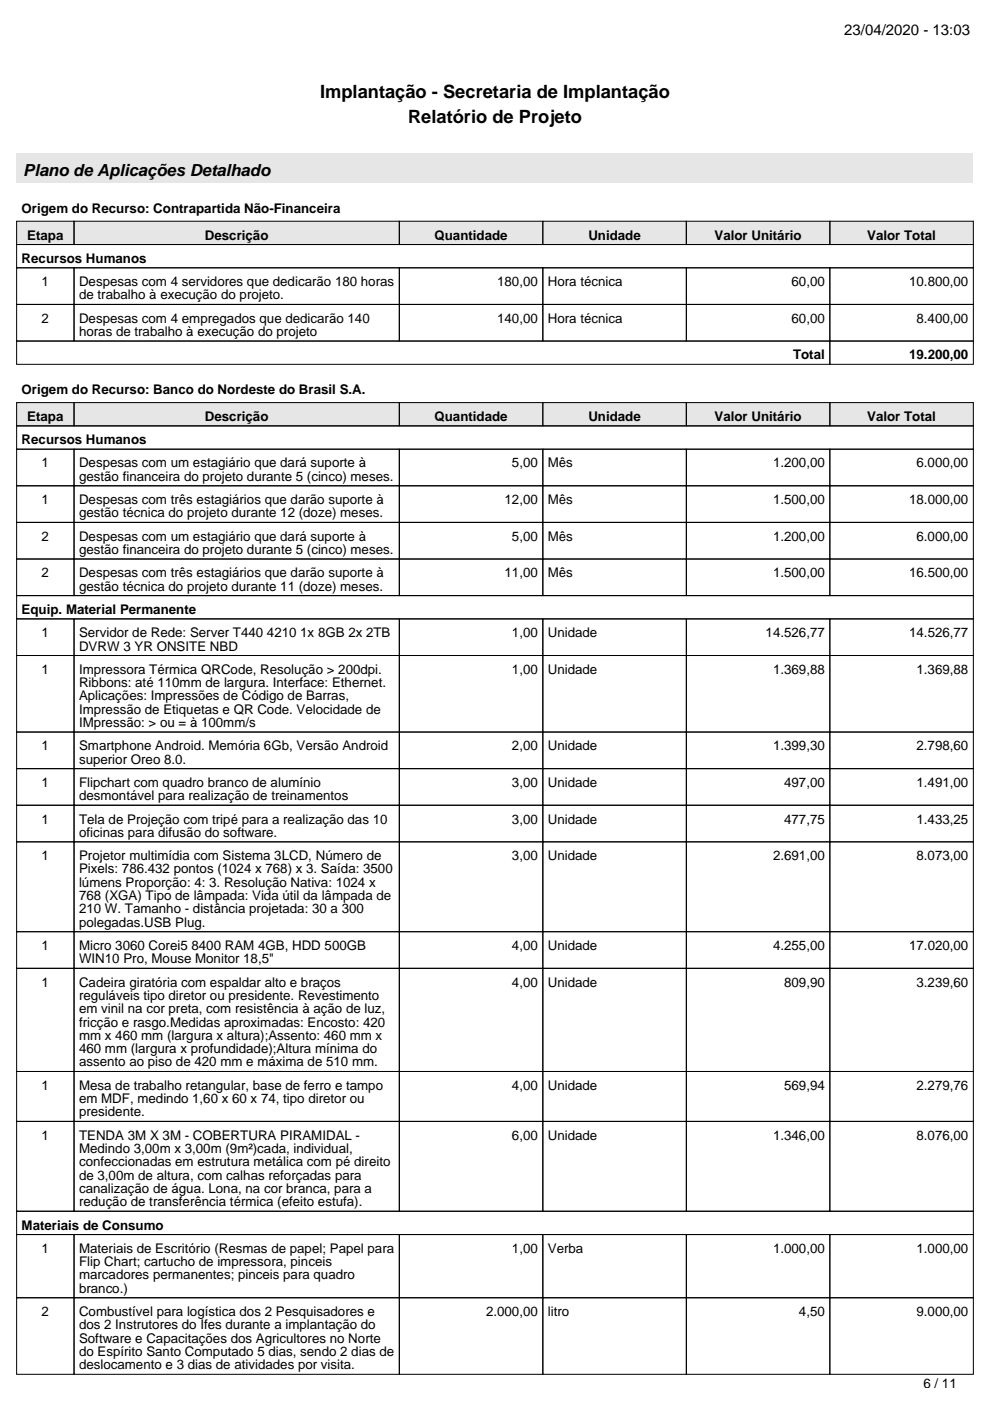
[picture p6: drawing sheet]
<svg xmlns="http://www.w3.org/2000/svg" width="210mm" height="297mm" viewBox="0 0 210 297" stroke-linecap="round" stroke-linejoin="round" font-family="sans-serif">
<defs><g id="words">
<g font-size="3.9">
<text x="67.9" y="20.8">Implantação - Secretaria de Implantação</text>
<text x="86.5" y="26.1">Relatório de Projeto</text>
</g>
<text font-size="3.5" x="4.9" y="37.4">Plano de Aplicações Detalhado</text>
<text font-size="3.2" x="179" y="7.4">23/04/2020 - 13:03</text>
<g font-size="2.8">
<text x="4.6" y="45.1">Origem do Recurso: Contrapartida Não-Financeira</text>
<text x="5.8" y="50.8">Etapa</text>
<text x="43.4" y="50.8">Descrição</text>
<text x="92.1" y="50.8">Quantidade</text>
<text x="124.7" y="50.8">Unidade</text>
<text x="151.5" y="50.8">Valor Unitário</text>
<text x="183.9" y="50.8">Valor Total</text>
<text x="4.6" y="55.7">Recursos Humanos</text>
<text x="8.8" y="60.7">1</text>
<text x="16.8" y="60.7">Despesas com 4 servidores que dedicarão 180 horas</text>
<text x="16.8" y="63.5">de trabalho à execução do projeto.</text>
<text x="105.4" y="60.7">180,00</text>
<text x="116.2" y="60.7">Hora técnica</text>
<text x="167.8" y="60.7">60,00</text>
<text x="192.8" y="60.7">10.800,00</text>
<text x="8.8" y="68.4">2</text>
<text x="16.8" y="68.4">Despesas com 4 empregados que dedicarão 140</text>
<text x="16.8" y="71.2">horas de trabalho à execução do projeto</text>
<text x="105.4" y="68.4">140,00</text>
<text x="116.2" y="68.4">Hora técnica</text>
<text x="167.8" y="68.4">60,00</text>
<text x="194.3" y="68.4">8.400,00</text>
<text x="168.1" y="76.2">Total</text>
<text x="192.8" y="76.2">19.200,00</text>
<text x="4.6" y="83.6">Origem do Recurso: Banco do Nordeste do Brasil S.A.</text>
<text x="5.8" y="89.2">Etapa</text>
<text x="43.4" y="89.2">Descrição</text>
<text x="92.1" y="89.2">Quantidade</text>
<text x="124.7" y="89.2">Unidade</text>
<text x="151.5" y="89.2">Valor Unitário</text>
<text x="183.9" y="89.2">Valor Total</text>
<text x="4.6" y="94.2">Recursos Humanos</text>
<text x="8.8" y="99.1">1</text>
<text x="16.8" y="99.1">Despesas com um estagiário que dará suporte à</text>
<text x="16.8" y="101.9">gestão financeira do projeto durante 5 (cinco) meses.</text>
<text x="108.5" y="99.1">5,00</text>
<text x="116.2" y="99.1">Mês</text>
<text x="163.9" y="99.1">1.200,00</text>
<text x="194.3" y="99.1">6.000,00</text>
<text x="8.8" y="106.9">1</text>
<text x="16.8" y="106.9">Despesas com três estagiários que darão suporte à</text>
<text x="107" y="106.9">12,00</text>
<text x="116.2" y="106.9">Mês</text>
<text x="163.9" y="106.9">1.500,00</text>
<text x="192.8" y="106.9">18.000,00</text>
<text x="16.8" y="109.7">gestão técnica do projeto durante 12 (doze) meses.</text>
<text x="8.8" y="114.6">2</text>
<text x="16.8" y="114.6">Despesas com um estagiário que dará suporte à</text>
<text x="16.8" y="117.5">gestão financeira do projeto durante 5 (cinco) meses.</text>
<text x="108.5" y="114.6">5,00</text>
<text x="116.2" y="114.6">Mês</text>
<text x="163.9" y="114.6">1.200,00</text>
<text x="194.3" y="114.6">6.000,00</text>
<text x="8.8" y="122.4">2</text>
<text x="16.8" y="122.4">Despesas com três estagiários que darão suporte à</text>
<text x="16.8" y="125.2">gestão técnica do projeto durante 11 (doze) meses.</text>
<text x="107" y="122.4">11,00</text>
<text x="116.2" y="122.4">Mês</text>
<text x="163.9" y="122.4">1.500,00</text>
<text x="192.8" y="122.4">16.500,00</text>
<text x="4.6" y="130.2">Equip. Material Permanente</text>
<text x="8.8" y="135.1">1</text>
<text x="16.8" y="135.1">Servidor de Rede: Server T440 4210 1x 8GB 2x 2TB</text>
<text x="16.8" y="137.9">DVRW 3 YR ONSITE NBD</text>
<text x="108.5" y="135.1">1,00</text>
<text x="116.2" y="135.1">Unidade</text>
<text x="162.3" y="135.1">14.526,77</text>
<text x="192.8" y="135.1">14.526,77</text>
<text x="8.8" y="142.9">1</text>
<text x="16.8" y="142.9">Impressora Térmica QRCode, Resolução &gt; 200dpi.</text>
<text x="108.5" y="142.9">1,00</text>
<text x="116.2" y="142.9">Unidade</text>
<text x="163.9" y="142.9">1.369,88</text>
<text x="194.3" y="142.9">1.369,88</text>
<text x="16.8" y="145.7">Ribbons: até 110mm de largura. Interface: Ethernet.</text>
<text x="16.8" y="148.5">Aplicações: Impressões de Código de Barras,</text>
<text x="16.8" y="151.3">Impressão de Etiquetas e QR Code. Velocidade de</text>
<text x="16.8" y="154.1">IMpressão: &gt; ou = à 100mm/s</text>
<text x="8.8" y="159.1">1</text>
<text x="16.8" y="159.1">Smartphone Android. Memória 6Gb, Versão Android</text>
<text x="16.8" y="161.9">superior Oreo 8.0.</text>
<text x="108.5" y="159.1">2,00</text>
<text x="116.2" y="159.1">Unidade</text>
<text x="163.9" y="159.1">1.399,30</text>
<text x="194.3" y="159.1">2.798,60</text>
<text x="8.8" y="166.8">1</text>
<text x="16.8" y="166.8">Flipchart com quadro branco de alumínio</text>
<text x="108.5" y="166.8">3,00</text>
<text x="116.2" y="166.8">Unidade</text>
<text x="166.3" y="166.8">497,00</text>
<text x="194.3" y="166.8">1.491,00</text>
<text x="16.8" y="169.7">desmontável para realização de treinamentos</text>
<text x="8.8" y="174.6">1</text>
<text x="16.8" y="174.6">Tela de Projeção com tripé para a realização das 10</text>
<text x="16.8" y="177.4">oficinas para difusão do software.</text>
<text x="108.5" y="174.6">3,00</text>
<text x="116.2" y="174.6">Unidade</text>
<text x="166.3" y="174.6">477,75</text>
<text x="194.3" y="174.6">1.433,25</text>
<text x="8.8" y="182.4">1</text>
<text x="16.8" y="182.4">Projetor multimídia com Sistema 3LCD, Número de</text>
<text x="16.8" y="185.2">Pixels: 786.432 pontos (1024 x 768) x 3. Saída: 3500</text>
<text x="108.5" y="182.4">3,00</text>
<text x="116.2" y="182.4">Unidade</text>
<text x="163.9" y="182.4">2.691,00</text>
<text x="194.3" y="182.4">8.073,00</text>
<text x="16.8" y="188">lúmens Proporção: 4: 3. Resolução Nativa: 1024 x</text>
<text x="16.8" y="190.8">768 (XGA) Tipo de lâmpada: Vida útil da lâmpada de</text>
<text x="16.8" y="193.7">210 W. Tamanho - distância projetada: 30 a 300</text>
<text x="16.8" y="196.5">polegadas.USB Plug.</text>
<text x="8.8" y="201.4">1</text>
<text x="16.8" y="201.4">Micro 3060 Corei5 8400 RAM 4GB, HDD 500GB</text>
<text x="108.5" y="201.4">4,00</text>
<text x="116.2" y="201.4">Unidade</text>
<text x="163.9" y="201.4">4.255,00</text>
<text x="192.8" y="201.4">17.020,00</text>
<text x="8.8" y="209.2">1</text>
<text x="16.8" y="209.2">Cadeira giratória com espaldar alto e braços</text>
<text x="16.8" y="204.2">WIN10 Pro, Mouse Monitor 18,5&quot;</text>
<text x="108.5" y="209.2">4,00</text>
<text x="116.2" y="209.2">Unidade</text>
<text x="166.3" y="209.2">809,90</text>
<text x="194.3" y="209.2">3.239,60</text>
<text x="16.8" y="212">reguláveis tipo diretor ou presidente. Revestimento</text>
<text x="16.8" y="214.8">em vinil na cor preta, com resistência à ação de luz,</text>
<text x="16.8" y="217.6">fricção e rasgo.Medidas aproximadas: Encosto: 420</text>
<text x="16.8" y="220.5">mm x 460 mm (largura x altura);Assento: 460 mm x</text>
<text x="16.8" y="223.3">460 mm (largura x profundidade);Altura mínima do</text>
<text x="16.8" y="226.1">assento ao piso de 420 mm e máxima de 510 mm.</text>
<text x="8.8" y="231.1">1</text>
<text x="16.8" y="231.1">Mesa de trabalho retangular, base de ferro e tampo</text>
<text x="16.8" y="233.9">em MDF, medindo 1,60 x 60 x 74, tipo diretor ou</text>
<text x="108.5" y="231.1">4,00</text>
<text x="116.2" y="231.1">Unidade</text>
<text x="166.3" y="231.1">569,94</text>
<text x="194.3" y="231.1">2.279,76</text>
<text x="16.8" y="236.7">presidente.</text>
<text x="8.8" y="241.6">1</text>
<text x="16.8" y="241.6">TENDA 3M X 3M - COBERTURA PIRAMIDAL -</text>
<text x="16.8" y="244.5">Medindo 3,00m x 3,00m (9m²)cada, individual,</text>
<text x="108.5" y="241.6">6,00</text>
<text x="116.2" y="241.6">Unidade</text>
<text x="163.9" y="241.6">1.346,00</text>
<text x="194.3" y="241.6">8.076,00</text>
<text x="16.8" y="247.3">confeccionadas em estrutura metálica com pé direito</text>
<text x="16.8" y="250.1">de 3,00m de altura, com calhas reforçadas para</text>
<text x="16.8" y="252.9">canalização de água. Lona, na cor branca, para a</text>
<text x="16.8" y="255.7">redução de transferência térmica (efeito estufa).</text>
<text x="4.6" y="260.7">Materiais de Consumo</text>
<text x="8.8" y="265.6">1</text>
<text x="16.8" y="265.6">Materiais de Escritório (Resmas de papel; Papel para</text>
<text x="16.8" y="268.4">Flip Chart; cartucho de impressora, pinceis</text>
<text x="108.5" y="265.6">1,00</text>
<text x="116.2" y="265.6">Verba</text>
<text x="163.9" y="265.6">1.000,00</text>
<text x="194.3" y="265.6">1.000,00</text>
<text x="16.8" y="271.3">marcadores permanentes; pinceis para quadro</text>
<text x="16.8" y="274.1">branco.)</text>
<text x="8.8" y="279">2</text>
<text x="16.8" y="279">Combustível para logística dos 2 Pesquisadores e</text>
<text x="16.8" y="281.9">dos 2 Instrutores do Ifes durante a implantação do</text>
<text x="103" y="279">2.000,00</text>
<text x="116.2" y="279">litro</text>
<text x="169.4" y="279">4,50</text>
<text x="194.3" y="279">9.000,00</text>
<text x="16.8" y="284.7">Software e Capacitações dos Agricultores no Norte</text>
<text x="16.8" y="287.5">do Espírito Santo Computado 5 dias, sendo 2 dias de</text>
<text x="16.8" y="290.3">deslocamento e 3 dias de atividades por visita.</text>
<text x="195.8" y="294.2">6 / 11</text>
</g>
</g></defs>
<g fill="#e6e6e6">
<path d="M3.5 32.4h202.9v6.4h-202.9z"/>
<path d="M3.5 46.9h12.2v4.9h-12.2z"/>
<path d="M15.7 46.9h69v4.9h-69z"/>
<path d="M84.7 46.9h30.4v4.9h-30.4z"/>
<path d="M115.1 46.9h30.4v4.9h-30.4z"/>
<path d="M145.5 46.9h30.4v4.9h-30.4z"/>
<path d="M175.9 46.9h30.5v4.9h-30.5z"/>
<path d="M3.5 85.4h12.2v4.9h-12.2z"/>
<path d="M15.7 85.4h69v4.9h-69z"/>
<path d="M84.7 85.4h30.4v4.9h-30.4z"/>
<path d="M115.1 85.4h30.4v4.9h-30.4z"/>
<path d="M145.5 85.4h30.4v4.9h-30.4z"/>
<path d="M175.9 85.4h30.5v4.9h-30.5z"/>
</g>
<g fill="none" stroke="#000" stroke-width=".21">
<path d="M3.5 46.9h12.2v4.9h-12.2zM3.5 51.8h202.9v5h-202.9zM3.5 56.8h12.2v7.7h-12.2zM15.7 46.9h69v4.9h-69zM15.7 56.8h69v7.7h-69zM84.7 46.9h30.4v4.9h-30.4zM84.7 56.8h30.4v7.7h-30.4zM115.1 46.9h30.4v4.9h-30.4zM115.1 56.8h30.4v7.7h-30.4zM145.5 46.9h30.4v4.9h-30.4zM145.5 56.8h30.4v7.7h-30.4zM175.9 46.9h30.5v4.9h-30.5z"/>
<path d="M175.9 56.8h30.5v7.7h-30.5zM3.5 64.5h12.2v7.8h-12.2zM3.5 72.3h172.4v4.9h-172.4zM15.7 64.5h69v7.8h-69zM84.7 64.5h30.4v7.8h-30.4zM115.1 64.5h30.4v7.8h-30.4zM145.5 64.5h30.4v7.8h-30.4zM175.9 64.5h30.5v7.8h-30.5zM175.9 72.3h30.5v4.9h-30.5zM3.5 85.4h12.2v4.9h-12.2zM3.5 90.3h202.9v4.9h-202.9zM3.5 95.2h12.2v7.8h-12.2z"/>
<path d="M15.7 85.4h69v4.9h-69zM15.7 95.2h69v7.8h-69zM84.7 85.4h30.4v4.9h-30.4zM84.7 95.2h30.4v7.8h-30.4zM115.1 85.4h30.4v4.9h-30.4zM115.1 95.2h30.4v7.8h-30.4zM145.5 85.4h30.4v4.9h-30.4zM145.5 95.2h30.4v7.8h-30.4zM175.9 85.4h30.5v4.9h-30.5zM175.9 95.2h30.5v7.8h-30.5zM3.5 103h12.2v7.8h-12.2zM3.5 110.8h12.2v7.7h-12.2z"/>
<path d="M3.5 118.5h12.2v7.8h-12.2zM15.7 103h69v7.8h-69zM15.7 110.8h69v7.7h-69zM15.7 118.5h69v7.8h-69zM84.7 103h30.4v7.8h-30.4zM84.7 110.8h30.4v7.7h-30.4zM84.7 118.5h30.4v7.8h-30.4zM115.1 103h30.4v7.8h-30.4zM115.1 110.8h30.4v7.7h-30.4zM115.1 118.5h30.4v7.8h-30.4zM145.5 103h30.4v7.8h-30.4zM145.5 110.8h30.4v7.7h-30.4z"/>
<path d="M145.5 118.5h30.4v7.8h-30.4zM175.9 103h30.5v7.8h-30.5zM175.9 110.8h30.5v7.7h-30.5zM175.9 118.5h30.5v7.8h-30.5zM3.5 126.3h202.9v4.9h-202.9zM3.5 131.2h12.2v7.8h-12.2zM3.5 139h12.2v16.2h-12.2zM15.7 131.2h69v7.8h-69zM15.7 139h69v16.2h-69zM84.7 131.2h30.4v7.8h-30.4zM84.7 139h30.4v16.2h-30.4zM115.1 131.2h30.4v7.8h-30.4z"/>
<path d="M115.1 139h30.4v16.2h-30.4zM145.5 131.2h30.4v7.8h-30.4zM145.5 139h30.4v16.2h-30.4zM175.9 131.2h30.5v7.8h-30.5zM175.9 139h30.5v16.2h-30.5zM3.5 155.2h12.2v7.8h-12.2zM15.7 155.2h69v7.8h-69zM84.7 155.2h30.4v7.8h-30.4zM115.1 155.2h30.4v7.8h-30.4zM145.5 155.2h30.4v7.8h-30.4zM175.9 155.2h30.5v7.8h-30.5zM3.5 163h12.2v7.7h-12.2z"/>
<path d="M3.5 170.7h12.2v7.8h-12.2zM3.5 178.5h12.2v19h-12.2zM15.7 163h69v7.7h-69zM15.7 170.7h69v7.8h-69zM15.7 178.5h69v19h-69zM84.7 163h30.4v7.7h-30.4zM84.7 170.7h30.4v7.8h-30.4zM84.7 178.5h30.4v19h-30.4zM115.1 163h30.4v7.7h-30.4zM115.1 170.7h30.4v7.8h-30.4zM115.1 178.5h30.4v19h-30.4zM145.5 163h30.4v7.7h-30.4z"/>
<path d="M145.5 170.7h30.4v7.8h-30.4zM145.5 178.5h30.4v19h-30.4zM175.9 163h30.5v7.7h-30.5zM175.9 170.7h30.5v7.8h-30.5zM175.9 178.5h30.5v19h-30.5zM3.5 197.5h12.2v7.8h-12.2zM15.7 197.5h69v7.8h-69zM84.7 197.5h30.4v7.8h-30.4zM115.1 197.5h30.4v7.8h-30.4zM145.5 197.5h30.4v7.8h-30.4zM175.9 197.5h30.5v7.8h-30.5zM3.5 205.3h12.2v21.9h-12.2z"/>
<path d="M15.7 205.3h69v21.9h-69zM84.7 205.3h30.4v21.9h-30.4zM115.1 205.3h30.4v21.9h-30.4zM145.5 205.3h30.4v21.9h-30.4zM175.9 205.3h30.5v21.9h-30.5zM3.5 227.2h12.2v10.6h-12.2zM3.5 237.8h12.2v19h-12.2zM15.7 227.2h69v10.6h-69zM15.7 237.8h69v19h-69zM84.7 227.2h30.4v10.6h-30.4zM84.7 237.8h30.4v19h-30.4zM115.1 227.2h30.4v10.6h-30.4z"/>
<path d="M115.1 237.8h30.4v19h-30.4zM145.5 227.2h30.4v10.6h-30.4zM145.5 237.8h30.4v19h-30.4zM175.9 227.2h30.5v10.6h-30.5zM175.9 237.8h30.5v19h-30.5zM3.5 256.8h202.9v4.9h-202.9zM3.5 261.7h12.2v13.5h-12.2zM3.5 275.2h12.2v16.2h-12.2zM15.7 261.7h69v13.5h-69zM15.7 275.2h69v16.2h-69zM84.7 261.7h30.4v13.5h-30.4zM84.7 275.2h30.4v16.2h-30.4z"/>
<path d="M115.1 261.7h30.4v13.5h-30.4zM115.1 275.2h30.4v16.2h-30.4zM145.5 261.7h30.4v13.5h-30.4zM145.5 275.2h30.4v16.2h-30.4zM175.9 261.7h30.5v13.5h-30.5zM175.9 275.2h30.5v16.2h-30.5z"/>
</g>
<use href="#words"/>
</svg>
